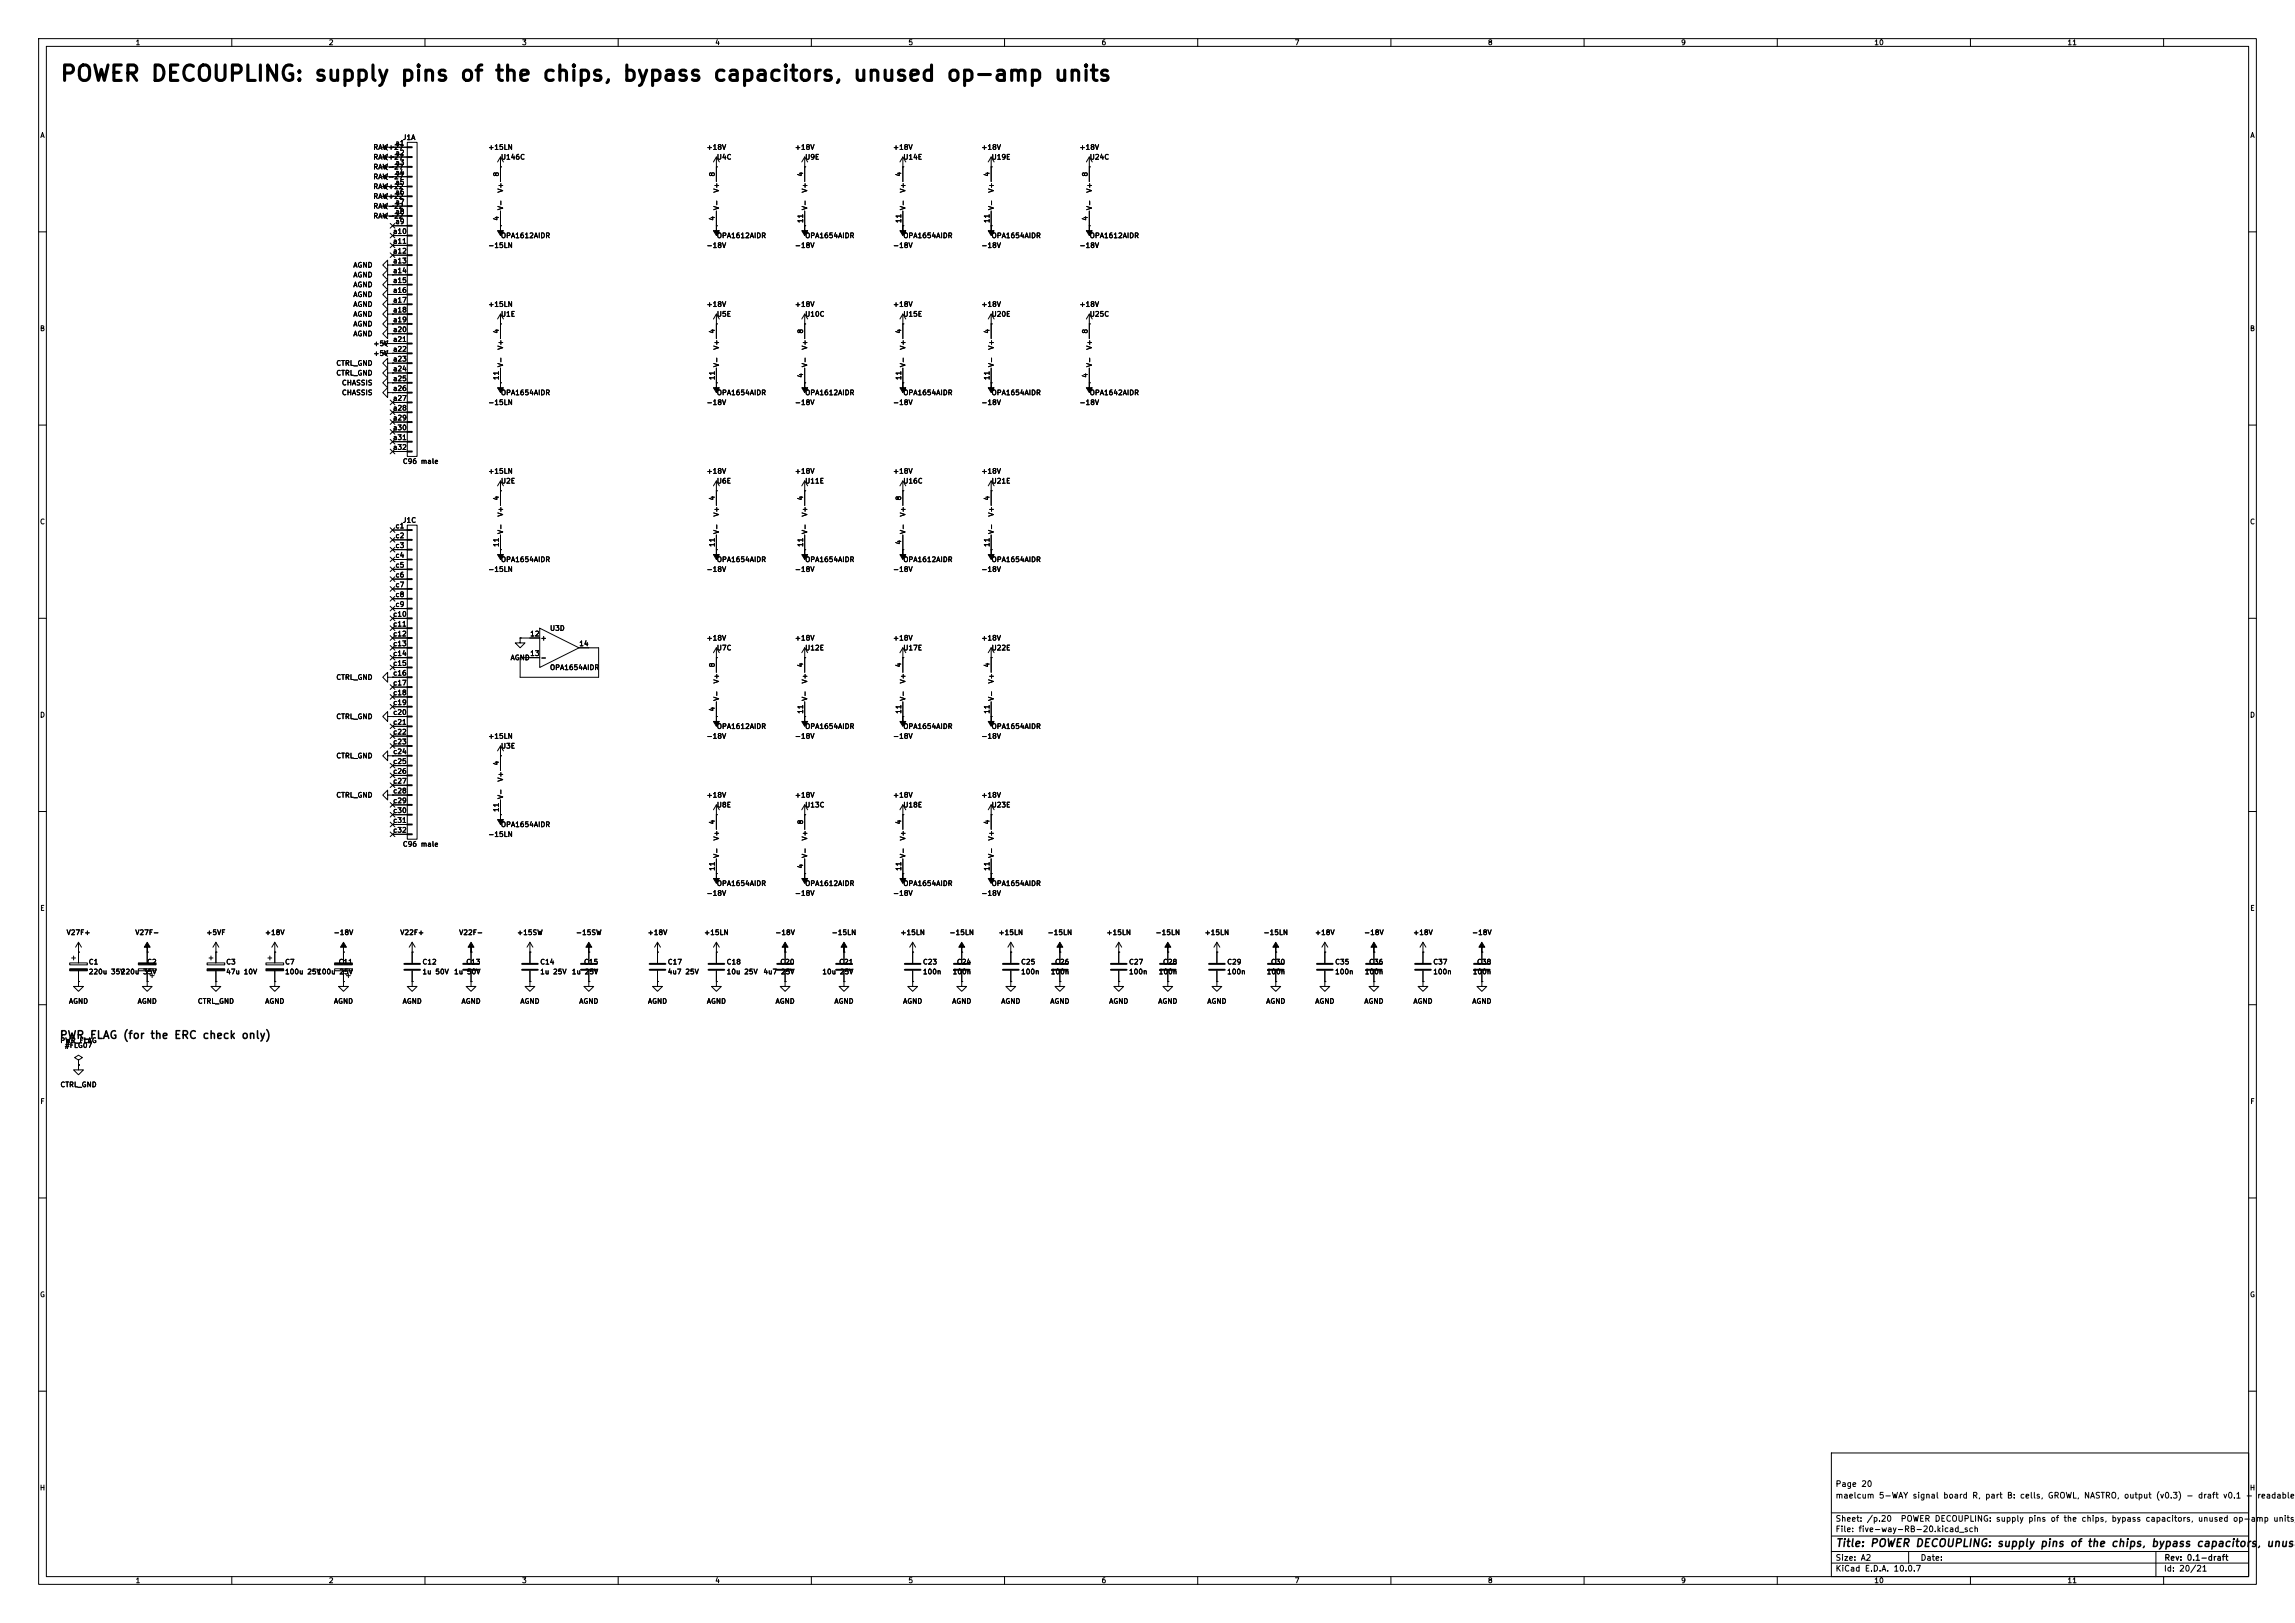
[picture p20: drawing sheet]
<svg xmlns="http://www.w3.org/2000/svg" width="594mm" height="420mm" viewBox="0 0 594 420" stroke-linecap="round" stroke-linejoin="round" font-family="sans-serif">
<defs><g id="words">
<text font-size="4" x="15.4" y="22">POWER DECOUPLING: supply pins of the chips, bypass capacitors, unused op-amp units</text>
<g font-size="2">
<text x="15.3" y="269.3">PWR_FLAG (for the ERC check only)</text>
<text x="475" y="400.8">Title: POWER DECOUPLING: supply pins of the chips, bypass capacitors, unuse</text>
</g>
<g font-size="1.5">
<text x="475" y="388.1">maelcum 5-WAY signal board R, part B: cells, GROWL, NASTRO, output (v0.3) - draft v0.1 -</text>
<text x="475" y="385.1">Page 20</text>
<text x="584.1" y="388.1">readable s</text>
<text x="475" y="394.1">Sheet: /p.20</text>
<text x="491.8" y="394.1">POWER DECOUPLING: supply pins of the chips, bypass capacitors, unused op-amp units/</text>
<text x="475" y="396.8">File: five-way-RB-20.kicad_sch</text>
<text x="475" y="407">KiCad E.D.A. 10.0.7</text>
<text x="475" y="404.2">Size: A2</text>
<text x="497" y="404.2">Date:</text>
<text x="560" y="407">Id: 20/21</text>
<text x="560.1" y="404.2">Rev: 0.1-draft</text>
</g>
<g font-size="1.3">
<text x="35" y="12">1</text>
<text x="85" y="12">2</text>
<text x="135" y="12">3</text>
<text x="185" y="12">4</text>
<text x="235" y="12">5</text>
<text x="285" y="12">6</text>
<text x="335" y="12">7</text>
<text x="385" y="12">8</text>
<text x="435" y="12">9</text>
<text x="485" y="12">10</text>
<text x="535" y="12">11</text>
<text x="10.3" y="36">A</text>
<text x="582.3" y="36">A</text>
<text x="96.5" y="39.1">RAW+27</text>
<text x="96.5" y="41.6">RAW+27</text>
<text x="102.2" y="38">a1</text>
<text x="102.2" y="40.5">a2</text>
<text x="104.1" y="36.5">J1A</text>
<text x="126.2" y="39.1">+15LN</text>
<text x="129.5" y="41.6">U146C</text>
<text x="182.8" y="39.1">+18V</text>
<text x="185.4" y="41.6">U4C</text>
<text x="205.6" y="39.1">+18V</text>
<text x="208.3" y="41.6">U9E</text>
<text x="231" y="39.1">+18V</text>
<text x="233.7" y="41.6">U14E</text>
<text x="253.9" y="39.1">+18V</text>
<text x="256.5" y="41.6">U19E</text>
<text x="279.3" y="39.1">+18V</text>
<text x="281.9" y="41.6">U24C</text>
<text x="96.5" y="44.1">RAW-27</text>
<text x="96.5" y="46.7">RAW-27</text>
<text x="102.2" y="43">a3</text>
<text x="102.2" y="45.6">a4</text>
<text x="129.4" y="45.8" transform="rotate(-90 129.4 45.8)">8</text>
<text x="185.3" y="45.8" transform="rotate(-90 185.3 45.8)">8</text>
<text x="208.1" y="45.8" transform="rotate(-90 208.1 45.8)">4</text>
<text x="233.5" y="45.8" transform="rotate(-90 233.5 45.8)">4</text>
<text x="256.4" y="45.8" transform="rotate(-90 256.4 45.8)">4</text>
<text x="281.8" y="45.8" transform="rotate(-90 281.8 45.8)">8</text>
<text x="96.5" y="49.2">RAW+22</text>
<text x="96.5" y="51.8">RAW+22</text>
<text x="102.2" y="48.1">a5</text>
<text x="102.2" y="50.7">a6</text>
<text x="102.2" y="53.2">a7</text>
<text x="130.5" y="50" transform="rotate(-90 130.5 50)">V+</text>
<text x="186.4" y="50" transform="rotate(-90 186.4 50)">V+</text>
<text x="209.2" y="50" transform="rotate(-90 209.2 50)">V+</text>
<text x="234.6" y="50" transform="rotate(-90 234.6 50)">V+</text>
<text x="257.5" y="50" transform="rotate(-90 257.5 50)">V+</text>
<text x="282.9" y="50" transform="rotate(-90 282.9 50)">V+</text>
<text x="96.5" y="54.3">RAW-22</text>
<text x="96.5" y="56.8">RAW-22</text>
<text x="102.2" y="55.7">a8</text>
<text x="102.2" y="58.3">a9</text>
<text x="129.4" y="57.2" transform="rotate(-90 129.4 57.2)">4</text>
<text x="130.5" y="54.5" transform="rotate(-90 130.5 54.5)">V-</text>
<text x="185.3" y="57.2" transform="rotate(-90 185.3 57.2)">4</text>
<text x="186.4" y="54.5" transform="rotate(-90 186.4 54.5)">V-</text>
<text x="208.1" y="57.9" transform="rotate(-90 208.1 57.9)">11</text>
<text x="209.2" y="54.5" transform="rotate(-90 209.2 54.5)">V-</text>
<text x="233.5" y="57.9" transform="rotate(-90 233.5 57.9)">11</text>
<text x="234.6" y="54.5" transform="rotate(-90 234.6 54.5)">V-</text>
<text x="256.4" y="57.9" transform="rotate(-90 256.4 57.9)">11</text>
<text x="257.5" y="54.5" transform="rotate(-90 257.5 54.5)">V-</text>
<text x="281.8" y="57.2" transform="rotate(-90 281.8 57.2)">4</text>
<text x="282.9" y="54.5" transform="rotate(-90 282.9 54.5)">V-</text>
<text x="101.6" y="60.8">a10</text>
<text x="101.6" y="63.4">a11</text>
<text x="101.6" y="65.9">a12</text>
<text x="126.2" y="64.5">-15LN</text>
<text x="129.5" y="61.9">OPA1612AIDR</text>
<text x="182.8" y="64.5">-18V</text>
<text x="185.4" y="61.9">OPA1612AIDR</text>
<text x="205.6" y="64.5">-18V</text>
<text x="208.3" y="61.9">OPA1654AIDR</text>
<text x="231" y="64.5">-18V</text>
<text x="233.7" y="61.9">OPA1654AIDR</text>
<text x="253.9" y="64.5">-18V</text>
<text x="256.5" y="61.9">OPA1654AIDR</text>
<text x="279.3" y="64.5">-18V</text>
<text x="281.9" y="61.9">OPA1612AIDR</text>
<text x="91.3" y="69.5">AGND</text>
<text x="101.6" y="68.4">a13</text>
<text x="101.6" y="71">a14</text>
<text x="91.3" y="77.2">AGND</text>
<text x="91.3" y="74.6">AGND</text>
<text x="91.3" y="72.1">AGND</text>
<text x="101.6" y="73.5">a15</text>
<text x="101.6" y="76.1">a16</text>
<text x="91.3" y="79.7">AGND</text>
<text x="91.3" y="82.2">AGND</text>
<text x="101.6" y="78.6">a17</text>
<text x="101.6" y="81.1">a18</text>
<text x="101.6" y="83.7">a19</text>
<text x="126.2" y="79.7">+15LN</text>
<text x="129.5" y="82.2">U1E</text>
<text x="182.8" y="79.7">+18V</text>
<text x="185.4" y="82.2">U5E</text>
<text x="205.6" y="79.7">+18V</text>
<text x="208.3" y="82.2">U10C</text>
<text x="231" y="79.7">+18V</text>
<text x="233.7" y="82.2">U15E</text>
<text x="253.9" y="79.7">+18V</text>
<text x="256.5" y="82.2">U20E</text>
<text x="279.3" y="79.7">+18V</text>
<text x="281.9" y="82.2">U25C</text>
<text x="10.2" y="86">B</text>
<text x="91.3" y="84.8">AGND</text>
<text x="91.3" y="87.3">AGND</text>
<text x="96.5" y="89.9">+5V</text>
<text x="101.6" y="86.2">a20</text>
<text x="101.6" y="88.8">a21</text>
<text x="129.4" y="86.5" transform="rotate(-90 129.4 86.5)">4</text>
<text x="185.3" y="86.5" transform="rotate(-90 185.3 86.5)">4</text>
<text x="208.1" y="86.5" transform="rotate(-90 208.1 86.5)">8</text>
<text x="233.5" y="86.5" transform="rotate(-90 233.5 86.5)">4</text>
<text x="256.4" y="86.5" transform="rotate(-90 256.4 86.5)">4</text>
<text x="281.8" y="86.5" transform="rotate(-90 281.8 86.5)">8</text>
<text x="582.2" y="86">B</text>
<text x="86.9" y="94.9">CTRL_GND</text>
<text x="96.5" y="92.4">+5V</text>
<text x="101.6" y="91.3">a22</text>
<text x="101.6" y="93.8">a23</text>
<text x="130.5" y="95.1" transform="rotate(-90 130.5 95.1)">V-</text>
<text x="130.5" y="90.6" transform="rotate(-90 130.5 90.6)">V+</text>
<text x="186.4" y="95.1" transform="rotate(-90 186.4 95.1)">V-</text>
<text x="186.4" y="90.6" transform="rotate(-90 186.4 90.6)">V+</text>
<text x="209.2" y="95.1" transform="rotate(-90 209.2 95.1)">V-</text>
<text x="209.2" y="90.6" transform="rotate(-90 209.2 90.6)">V+</text>
<text x="234.6" y="95.1" transform="rotate(-90 234.6 95.1)">V-</text>
<text x="234.6" y="90.6" transform="rotate(-90 234.6 90.6)">V+</text>
<text x="257.5" y="95.1" transform="rotate(-90 257.5 95.1)">V-</text>
<text x="257.5" y="90.6" transform="rotate(-90 257.5 90.6)">V+</text>
<text x="282.9" y="95.1" transform="rotate(-90 282.9 95.1)">V-</text>
<text x="282.9" y="90.6" transform="rotate(-90 282.9 90.6)">V+</text>
<text x="86.9" y="97.5">CTRL_GND</text>
<text x="88.4" y="100">CHASSIS</text>
<text x="101.6" y="96.4">a24</text>
<text x="101.6" y="98.9">a25</text>
<text x="101.6" y="101.5">a26</text>
<text x="129.4" y="98.5" transform="rotate(-90 129.4 98.5)">11</text>
<text x="185.3" y="98.5" transform="rotate(-90 185.3 98.5)">11</text>
<text x="208.1" y="97.9" transform="rotate(-90 208.1 97.9)">4</text>
<text x="233.5" y="98.5" transform="rotate(-90 233.5 98.5)">11</text>
<text x="256.4" y="98.5" transform="rotate(-90 256.4 98.5)">11</text>
<text x="281.8" y="97.9" transform="rotate(-90 281.8 97.9)">4</text>
<text x="88.4" y="102.6">CHASSIS</text>
<text x="101.6" y="104">a27</text>
<text x="101.6" y="106.5">a28</text>
<text x="126.2" y="105.1">-15LN</text>
<text x="129.5" y="102.6">OPA1654AIDR</text>
<text x="182.8" y="105.1">-18V</text>
<text x="185.4" y="102.6">OPA1654AIDR</text>
<text x="205.6" y="105.1">-18V</text>
<text x="208.3" y="102.6">OPA1612AIDR</text>
<text x="231" y="105.1">-18V</text>
<text x="233.7" y="102.6">OPA1654AIDR</text>
<text x="253.9" y="105.1">-18V</text>
<text x="256.5" y="102.6">OPA1654AIDR</text>
<text x="279.3" y="105.1">-18V</text>
<text x="281.9" y="102.6">OPA1642AIDR</text>
<text x="101.6" y="109.1">a29</text>
<text x="101.6" y="111.6">a30</text>
<text x="101.6" y="114.2">a31</text>
<text x="101.6" y="116.7">a32</text>
<text x="104.1" y="120.3">C96 male</text>
<text x="126.2" y="122.9">+15LN</text>
<text x="129.5" y="125.4">U2E</text>
<text x="182.8" y="122.9">+18V</text>
<text x="185.4" y="125.4">U6E</text>
<text x="205.6" y="122.9">+18V</text>
<text x="208.3" y="125.4">U11E</text>
<text x="231" y="122.9">+18V</text>
<text x="233.7" y="125.4">U16C</text>
<text x="253.9" y="122.9">+18V</text>
<text x="256.5" y="125.4">U21E</text>
<text x="129.4" y="129.6" transform="rotate(-90 129.4 129.6)">4</text>
<text x="185.3" y="129.6" transform="rotate(-90 185.3 129.6)">4</text>
<text x="208.1" y="129.6" transform="rotate(-90 208.1 129.6)">4</text>
<text x="233.5" y="129.6" transform="rotate(-90 233.5 129.6)">8</text>
<text x="256.4" y="129.6" transform="rotate(-90 256.4 129.6)">4</text>
<text x="10.2" y="136">C</text>
<text x="102.2" y="137">c1</text>
<text x="104.1" y="135.6">J1C</text>
<text x="130.5" y="133.8" transform="rotate(-90 130.5 133.8)">V+</text>
<text x="186.4" y="133.8" transform="rotate(-90 186.4 133.8)">V+</text>
<text x="209.2" y="133.8" transform="rotate(-90 209.2 133.8)">V+</text>
<text x="234.6" y="133.8" transform="rotate(-90 234.6 133.8)">V+</text>
<text x="257.5" y="133.8" transform="rotate(-90 257.5 133.8)">V+</text>
<text x="582.2" y="136">C</text>
<text x="102.2" y="139.6">c2</text>
<text x="102.2" y="142.1">c3</text>
<text x="129.4" y="141.7" transform="rotate(-90 129.4 141.7)">11</text>
<text x="130.5" y="138.3" transform="rotate(-90 130.5 138.3)">V-</text>
<text x="185.3" y="141.7" transform="rotate(-90 185.3 141.7)">11</text>
<text x="186.4" y="138.3" transform="rotate(-90 186.4 138.3)">V-</text>
<text x="208.1" y="141.7" transform="rotate(-90 208.1 141.7)">11</text>
<text x="209.2" y="138.3" transform="rotate(-90 209.2 138.3)">V-</text>
<text x="233.5" y="141.1" transform="rotate(-90 233.5 141.1)">4</text>
<text x="234.6" y="138.3" transform="rotate(-90 234.6 138.3)">V-</text>
<text x="256.4" y="141.7" transform="rotate(-90 256.4 141.7)">11</text>
<text x="257.5" y="138.3" transform="rotate(-90 257.5 138.3)">V-</text>
<text x="102.2" y="144.6">c4</text>
<text x="102.2" y="147.2">c5</text>
<text x="102.2" y="149.7">c6</text>
<text x="126.2" y="148.3">-15LN</text>
<text x="129.5" y="145.7">OPA1654AIDR</text>
<text x="182.8" y="148.3">-18V</text>
<text x="185.4" y="145.7">OPA1654AIDR</text>
<text x="205.6" y="148.3">-18V</text>
<text x="208.3" y="145.7">OPA1654AIDR</text>
<text x="231" y="148.3">-18V</text>
<text x="233.7" y="145.7">OPA1612AIDR</text>
<text x="253.9" y="148.3">-18V</text>
<text x="256.5" y="145.7">OPA1654AIDR</text>
<text x="102.2" y="152.3">c7</text>
<text x="102.2" y="154.8">c8</text>
<text x="101.6" y="159.9">c10</text>
<text x="102.2" y="157.3">c9</text>
<text x="101.6" y="162.4">c11</text>
<text x="101.6" y="165">c12</text>
<text x="101.6" y="167.5">c13</text>
<text x="137.1" y="165">12</text>
<text x="139.8" y="166.1">+</text>
<text x="142.2" y="163.5">U3D</text>
<text x="149.8" y="167.5">14</text>
<text x="182.8" y="166.1">+18V</text>
<text x="205.6" y="166.1">+18V</text>
<text x="231" y="166.1">+18V</text>
<text x="253.9" y="166.1">+18V</text>
<text x="101.6" y="170">c14</text>
<text x="101.6" y="172.6">c15</text>
<text x="132" y="171.1">AGND</text>
<text x="137.1" y="170">13</text>
<text x="139.8" y="171.1">-</text>
<text x="142.2" y="173.7">OPA1654AIDR</text>
<text x="185.3" y="172.8" transform="rotate(-90 185.3 172.8)">8</text>
<text x="185.4" y="168.6">U7C</text>
<text x="208.1" y="172.8" transform="rotate(-90 208.1 172.8)">4</text>
<text x="208.3" y="168.6">U12E</text>
<text x="233.5" y="172.8" transform="rotate(-90 233.5 172.8)">4</text>
<text x="233.7" y="168.6">U17E</text>
<text x="256.4" y="172.8" transform="rotate(-90 256.4 172.8)">4</text>
<text x="256.5" y="168.6">U22E</text>
<text x="86.9" y="176.2">CTRL_GND</text>
<text x="101.6" y="175.1">c16</text>
<text x="101.6" y="177.7">c17</text>
<text x="186.4" y="177" transform="rotate(-90 186.4 177)">V+</text>
<text x="209.2" y="177" transform="rotate(-90 209.2 177)">V+</text>
<text x="234.6" y="177" transform="rotate(-90 234.6 177)">V+</text>
<text x="257.5" y="177" transform="rotate(-90 257.5 177)">V+</text>
<text x="10.2" y="186">D</text>
<text x="101.6" y="180.2">c18</text>
<text x="101.6" y="182.7">c19</text>
<text x="101.6" y="185.3">c20</text>
<text x="185.3" y="184.2" transform="rotate(-90 185.3 184.2)">4</text>
<text x="186.4" y="181.5" transform="rotate(-90 186.4 181.5)">V-</text>
<text x="208.1" y="184.9" transform="rotate(-90 208.1 184.9)">11</text>
<text x="209.2" y="181.5" transform="rotate(-90 209.2 181.5)">V-</text>
<text x="233.5" y="184.9" transform="rotate(-90 233.5 184.9)">11</text>
<text x="234.6" y="181.5" transform="rotate(-90 234.6 181.5)">V-</text>
<text x="256.4" y="184.9" transform="rotate(-90 256.4 184.9)">11</text>
<text x="257.5" y="181.5" transform="rotate(-90 257.5 181.5)">V-</text>
<text x="582.2" y="186">D</text>
<text x="86.9" y="186.4">CTRL_GND</text>
<text x="101.6" y="187.8">c21</text>
<text x="101.6" y="190.4">c22</text>
<text x="126.2" y="191.5">+15LN</text>
<text x="182.8" y="191.5">-18V</text>
<text x="185.4" y="188.9">OPA1612AIDR</text>
<text x="205.6" y="191.5">-18V</text>
<text x="208.3" y="188.9">OPA1654AIDR</text>
<text x="231" y="191.5">-18V</text>
<text x="233.7" y="188.9">OPA1654AIDR</text>
<text x="253.9" y="191.5">-18V</text>
<text x="256.5" y="188.9">OPA1654AIDR</text>
<text x="86.9" y="196.5">CTRL_GND</text>
<text x="101.6" y="192.9">c23</text>
<text x="101.6" y="195.4">c24</text>
<text x="101.6" y="198">c25</text>
<text x="129.5" y="194">U3E</text>
<text x="101.6" y="200.5">c26</text>
<text x="101.6" y="203.1">c27</text>
<text x="129.4" y="198.2" transform="rotate(-90 129.4 198.2)">4</text>
<text x="130.5" y="202.4" transform="rotate(-90 130.5 202.4)">V+</text>
<text x="86.9" y="206.7">CTRL_GND</text>
<text x="101.6" y="205.6">c28</text>
<text x="101.6" y="208.1">c29</text>
<text x="130.5" y="206.9" transform="rotate(-90 130.5 206.9)">V-</text>
<text x="182.8" y="206.7">+18V</text>
<text x="185.4" y="209.2">U8E</text>
<text x="205.6" y="206.7">+18V</text>
<text x="208.3" y="209.2">U13C</text>
<text x="231" y="206.7">+18V</text>
<text x="233.7" y="209.2">U18E</text>
<text x="253.9" y="206.7">+18V</text>
<text x="256.5" y="209.2">U23E</text>
<text x="101.6" y="210.7">c30</text>
<text x="101.6" y="213.2">c31</text>
<text x="101.6" y="215.8">c32</text>
<text x="129.4" y="210.3" transform="rotate(-90 129.4 210.3)">11</text>
<text x="129.5" y="214.3">OPA1654AIDR</text>
<text x="185.3" y="213.5" transform="rotate(-90 185.3 213.5)">4</text>
<text x="208.1" y="213.5" transform="rotate(-90 208.1 213.5)">8</text>
<text x="233.5" y="213.5" transform="rotate(-90 233.5 213.5)">4</text>
<text x="256.4" y="213.5" transform="rotate(-90 256.4 213.5)">4</text>
<text x="104.1" y="219.4">C96 male</text>
<text x="126.2" y="216.9">-15LN</text>
<text x="186.4" y="217.6" transform="rotate(-90 186.4 217.6)">V+</text>
<text x="209.2" y="217.6" transform="rotate(-90 209.2 217.6)">V+</text>
<text x="234.6" y="217.6" transform="rotate(-90 234.6 217.6)">V+</text>
<text x="257.5" y="217.6" transform="rotate(-90 257.5 217.6)">V+</text>
<text x="185.3" y="225.5" transform="rotate(-90 185.3 225.5)">11</text>
<text x="186.4" y="222.1" transform="rotate(-90 186.4 222.1)">V-</text>
<text x="208.1" y="224.9" transform="rotate(-90 208.1 224.9)">4</text>
<text x="209.2" y="222.1" transform="rotate(-90 209.2 222.1)">V-</text>
<text x="233.5" y="225.5" transform="rotate(-90 233.5 225.5)">11</text>
<text x="234.6" y="222.1" transform="rotate(-90 234.6 222.1)">V-</text>
<text x="256.4" y="225.5" transform="rotate(-90 256.4 225.5)">11</text>
<text x="257.5" y="222.1" transform="rotate(-90 257.5 222.1)">V-</text>
<text x="182.8" y="232.1">-18V</text>
<text x="185.4" y="229.6">OPA1654AIDR</text>
<text x="205.6" y="232.1">-18V</text>
<text x="208.3" y="229.6">OPA1612AIDR</text>
<text x="231" y="232.1">-18V</text>
<text x="233.7" y="229.6">OPA1654AIDR</text>
<text x="253.9" y="232.1">-18V</text>
<text x="256.5" y="229.6">OPA1654AIDR</text>
<text x="10.3" y="236">E</text>
<text x="582.3" y="236">E</text>
<text x="17.1" y="242.3">V27F+</text>
<text x="34.9" y="242.3">V27F-</text>
<text x="53.3" y="242.3">+5VF</text>
<text x="68.5" y="242.3">+18V</text>
<text x="86.2" y="242.3">-18V</text>
<text x="103.5" y="242.3">V22F+</text>
<text x="118.7" y="242.3">V22F-</text>
<text x="133.7" y="242.3">+15SW</text>
<text x="148.9" y="242.3">-15SW</text>
<text x="167.5" y="242.3">+18V</text>
<text x="182.1" y="242.3">+15LN</text>
<text x="200.5" y="242.3">-18V</text>
<text x="215.1" y="242.3">-15LN</text>
<text x="232.9" y="242.3">+15LN</text>
<text x="245.6" y="242.3">-15LN</text>
<text x="258.3" y="242.3">+15LN</text>
<text x="271" y="242.3">-15LN</text>
<text x="286.3" y="242.3">+15LN</text>
<text x="299" y="242.3">-15LN</text>
<text x="311.7" y="242.3">+15LN</text>
<text x="326.9" y="242.3">-15LN</text>
<text x="340.2" y="242.3">+18V</text>
<text x="352.9" y="242.3">-18V</text>
<text x="365.6" y="242.3">+18V</text>
<text x="380.9" y="242.3">-18V</text>
<text x="22.8" y="249.9">C1</text>
<text x="37.9" y="249.9">C2</text>
<text x="58.4" y="249.9">C3</text>
<text x="73.6" y="249.9">C7</text>
<text x="87.5" y="249.9">C11</text>
<text x="109.2" y="249.9">C12</text>
<text x="120.5" y="249.9">C13</text>
<text x="139.7" y="249.9">C14</text>
<text x="151" y="249.9">C15</text>
<text x="172.7" y="249.9">C17</text>
<text x="187.9" y="249.9">C18</text>
<text x="201.8" y="249.9">C20</text>
<text x="217.1" y="249.9">C21</text>
<text x="238.7" y="249.9">C23</text>
<text x="247.5" y="249.9">C24</text>
<text x="264.1" y="249.9">C25</text>
<text x="272.9" y="249.9">C26</text>
<text x="292.1" y="249.9">C27</text>
<text x="300.9" y="249.9">C28</text>
<text x="317.5" y="249.9">C29</text>
<text x="328.8" y="249.9">C30</text>
<text x="345.4" y="249.9">C35</text>
<text x="354.2" y="249.9">C36</text>
<text x="370.8" y="249.9">C37</text>
<text x="382.2" y="249.9">C38</text>
<text x="22.8" y="252.4">220u 35V</text>
<text x="31.1" y="252.4">220u 35V</text>
<text x="58.4" y="252.4">47u 10V</text>
<text x="73.6" y="252.4">100u 25V</text>
<text x="81.9" y="252.4">100u 25V</text>
<text x="109.2" y="252.4">1u 50V</text>
<text x="117.4" y="252.4">1u 50V</text>
<text x="139.7" y="252.4">1u 25V</text>
<text x="147.9" y="252.4">1u 25V</text>
<text x="172.7" y="252.4">4u7 25V</text>
<text x="187.9" y="252.4">10u 25V</text>
<text x="197.5" y="252.4">4u7 25V</text>
<text x="212.7" y="252.4">10u 25V</text>
<text x="238.7" y="252.4">100n</text>
<text x="246.4" y="252.4">100n</text>
<text x="264.1" y="252.4">100n</text>
<text x="271.8" y="252.4">100n</text>
<text x="292.1" y="252.4">100n</text>
<text x="299.8" y="252.4">100n</text>
<text x="317.5" y="252.4">100n</text>
<text x="327.7" y="252.4">100n</text>
<text x="345.4" y="252.4">100n</text>
<text x="353.1" y="252.4">100n</text>
<text x="370.8" y="252.4">100n</text>
<text x="381.1" y="252.4">100n</text>
<text x="17.7" y="260">AGND</text>
<text x="35.5" y="260">AGND</text>
<text x="51.1" y="260">CTRL_GND</text>
<text x="68.5" y="260">AGND</text>
<text x="86.3" y="260">AGND</text>
<text x="104.1" y="260">AGND</text>
<text x="119.3" y="260">AGND</text>
<text x="134.6" y="260">AGND</text>
<text x="149.8" y="260">AGND</text>
<text x="167.6" y="260">AGND</text>
<text x="182.8" y="260">AGND</text>
<text x="200.6" y="260">AGND</text>
<text x="215.8" y="260">AGND</text>
<text x="233.6" y="260">AGND</text>
<text x="246.3" y="260">AGND</text>
<text x="259" y="260">AGND</text>
<text x="271.7" y="260">AGND</text>
<text x="287" y="260">AGND</text>
<text x="299.7" y="260">AGND</text>
<text x="312.4" y="260">AGND</text>
<text x="327.6" y="260">AGND</text>
<text x="340.3" y="260">AGND</text>
<text x="353" y="260">AGND</text>
<text x="365.7" y="260">AGND</text>
<text x="380.9" y="260">AGND</text>
<text x="15.5" y="270.2">PWR_FLAG</text>
<text x="16.7" y="271.5">#FLG07</text>
<text x="15.5" y="281.6">CTRL_GND</text>
<text x="10.3" y="286">F</text>
<text x="582.3" y="286">F</text>
<text x="10.2" y="336">G</text>
<text x="582.2" y="336">G</text>
<text x="10.2" y="386">H</text>
<text x="582.2" y="386">H</text>
<text x="35" y="410">1</text>
<text x="85" y="410">2</text>
<text x="135" y="410">3</text>
<text x="185" y="410">4</text>
<text x="235" y="410">5</text>
<text x="285" y="410">6</text>
<text x="335" y="410">7</text>
<text x="385" y="410">8</text>
<text x="435" y="410">9</text>
<text x="485" y="410">10</text>
<text x="535" y="410">11</text>
</g>
</g></defs>
<g fill="none" stroke="#000" stroke-width=".26">
<path d="M10 10h574v400h-574zM12 12h570v396h-570zM60 10v2M110 10v2M160 10v2M210 10v2M260 10v2M310 10v2M360 10v2M410 10v2M460 10v2M510 10v2"/>
<path d="M560 10v2M99.1 38.1h6.3M99.1 38.1l1.2 .8M100.3 37.3l-1.2 .8M100.3 39.9l-1.2 .7M101.6 38.1h.1M105.4 36.8h2.5v81.3h-2.5zM105.4 38h1.3v.2h-1.3zM99.1 40.6h6.3M99.1 43.2h6.3M99.1 45.7h6.3M99.1 48.3h6.3"/>
<path d="M99.1 50.8h6.3M99.1 53.3h6.3M99.1 55.9h6.3M99.1 43.2l1.2 .7M99.1 45.7l1.2 .8M99.1 53.3l1.2 .8M99.1 48.3l1.2 .7M99.1 40.6l1.2 .8M99.1 50.8l1.2 .8M99.1 55.9l1.2 .7M100.3 42.4l-1.2 .8M100.3 45l-1.2 .7"/>
<path d="M100.3 52.6l-1.2 .7M100.3 47.5l-1.2 .8M100.3 50l-1.2 .8M100.3 55.1l-1.2 .8M101 57.8l1.2 1.2M101.6 43.2h.1M101.6 45.7h.1M101.6 53.3h.1M101.6 48.3h.1M101.6 40.6h.1M101.6 50.8h.1M101.6 55.9h.1"/>
<path d="M101.6 58.4h3.8M102.2 57.8l-1.2 1.2M105.4 40.5h1.3v.3h-1.3zM105.4 43.1h1.3v.2h-1.3zM105.4 45.6h1.3v.2h-1.3zM105.4 48.1h1.3v.3h-1.3zM105.4 50.7h1.3v.2h-1.3zM105.4 53.2h1.3v.3h-1.3zM105.4 55.8h1.3v.2h-1.3zM105.4 58.3h1.3v.2h-1.3zM129.5 43.2h.1M129.5 58.4h.1"/>
<path d="M129.5 40.6l-.7 1.3M129.5 40.6l.8 1.3M129.5 40.6v6.4M129.5 54.6v3.8M185.4 43.2h.1M185.4 58.4h.1M185.4 40.6l-.7 1.3M185.4 40.6l.8 1.3M185.4 40.6v6.4M185.4 54.6v3.8M208.3 43.2h.1M208.3 58.4h.1"/>
<path d="M208.3 40.6v6.4M208.3 54.6v3.8M208.3 40.6l-.8 1.3M208.3 40.6l.7 1.3M233.7 43.2h.1M233.7 58.4h.1M233.7 40.6v6.4M233.7 54.6v3.8M233.7 40.6l-.8 1.3M233.7 40.6l.7 1.3M256.5 43.2h.1M256.5 58.4h.1"/>
<path d="M256.5 40.6v6.4M256.5 54.6v3.8M256.5 40.6l-.7 1.3M256.5 40.6l.8 1.3M281.9 58.4h.1M281.9 43.2h.1M281.9 40.6v6.4M281.9 54.6v3.8M281.9 40.6l-.7 1.3M281.9 40.6l.8 1.3M10 60h2M100.3 76.2v-1.3l-1.2 1.3 1.2 1.3v-1.3h1.3"/>
<path d="M100.3 78.7v-1.2l-1.2 1.2 1.2 1.3v-1.3h1.3M100.3 73.7v-1.3l-1.2 1.3 1.2 1.2v-1.2h1.3M100.3 68.6v-1.3l-1.2 1.3 1.2 1.3v-1.3h1.3M100.3 71.1v-1.2l-1.2 1.2 1.2 1.3v-1.3h1.3M101 60.4l1.2 1.2M101 62.9l1.2 1.2M101 65.4l1.2 1.2M101.6 76.2h.1M101.6 78.7h.1M101.6 73.7h.1M101.6 68.6h.1M101.6 71.1h.1"/>
<path d="M101.6 61h3.8M101.6 63.5h3.8M101.6 66h3.8M101.6 68.6h3.8M101.6 71.1h3.8M101.6 73.7h3.8M101.6 76.2h3.8M101.6 78.7h3.8M102.2 60.4l-1.2 1.2M102.2 62.9l-1.2 1.2M102.2 65.4l-1.2 1.2M105.4 60.8h1.3v.3h-1.3z"/>
<path d="M105.4 63.4h1.3v.2h-1.3zM105.4 65.9h1.3v.3h-1.3zM105.4 68.5h1.3v.2h-1.3zM105.4 71h1.3v.2h-1.3zM105.4 73.5h1.3v.3h-1.3zM105.4 76.1h1.3v.2h-1.3zM105.4 78.6h1.3v.3h-1.3zM582 60h2M99.1 88.9h6.3M99.1 91.4h6.3M99.1 91.4l1.2 .8M99.1 88.9l1.2 .8"/>
<path d="M100.3 83.8v-1.2l-1.2 1.2 1.2 1.3v-1.3h1.3M100.3 99.1v-1.3l-1.2 1.3 1.2 1.2v-1.2h1.3M100.3 94v-1.3l-1.2 1.3 1.2 1.3v-1.3h1.3M100.3 81.3v-1.3l-1.2 1.3 1.2 1.3v-1.3h1.3M100.3 86.4v-1.3l-1.2 1.3 1.2 1.2v-1.2h1.3M100.3 96.5v-1.2l-1.2 1.2 1.2 1.3v-1.3h1.3M100.3 90.7l-1.2 .7M100.3 88.1l-1.2 .8M101.6 83.8h.1M101.6 91.4h.1M101.6 99.1h.1M101.6 94h.1"/>
<path d="M101.6 81.3h.1M101.6 88.9h.1M101.6 86.4h.1M101.6 96.5h.1M101.6 81.3h3.8M101.6 83.8h3.8M101.6 86.4h3.8M101.6 94h3.8M101.6 96.5h3.8M101.6 99.1h3.8M105.4 81.2h1.3v.2h-1.3zM105.4 83.7h1.3v.2h-1.3z"/>
<path d="M105.4 86.2h1.3v.3h-1.3zM105.4 88.8h1.3v.2h-1.3zM105.4 91.3h1.3v.3h-1.3zM105.4 93.9h1.3v.2h-1.3zM105.4 96.4h1.3v.2h-1.3zM105.4 98.9h1.3v.3h-1.3zM129.5 83.8h.1M129.5 99.1h.1M129.5 81.3v6.3M129.5 95.3v3.8M129.5 81.3l-.7 1.3M129.5 81.3l.8 1.3"/>
<path d="M185.4 99.1h.1M185.4 83.8h.1M185.4 81.3v6.3M185.4 95.3v3.8M185.4 81.3l-.7 1.3M185.4 81.3l.8 1.3M208.3 83.8h.1M208.3 99.1h.1M208.3 81.3l-.8 1.3M208.3 81.3l.7 1.3M208.3 81.3v6.3M208.3 95.3v3.8"/>
<path d="M233.7 83.8h.1M233.7 99.1h.1M233.7 81.3v6.3M233.7 95.3v3.8M233.7 81.3l-.8 1.3M233.7 81.3l.7 1.3M256.5 99.1h.1M256.5 83.8h.1M256.5 81.3v6.3M256.5 95.3v3.8M256.5 81.3l-.7 1.3M256.5 81.3l.8 1.3"/>
<path d="M281.9 99.1h.1M281.9 83.8h.1M281.9 81.3v6.3M281.9 95.3v3.8M281.9 81.3l-.7 1.3M281.9 81.3l.8 1.3M10 110h2M100.3 101.6v-1.3l-1.2 1.3 1.2 1.3v-1.3h1.3M101 116.2l1.2 1.2M101 113.7l1.2 1.2M101 111.2l1.2 1.2M101 108.6l1.2 1.2"/>
<path d="M101 106.1l1.2 1.2M101 103.5l1.2 1.2M101.6 101.6h.1M101.6 101.6h3.8M101.6 104.1h3.8M101.6 106.7h3.8M101.6 109.2h3.8M101.6 111.8h3.8M101.6 114.3h3.8M101.6 116.8h3.8M102.2 116.2l-1.2 1.2M102.2 113.7l-1.2 1.2"/>
<path d="M102.2 111.2l-1.2 1.2M102.2 108.6l-1.2 1.2M102.2 106.1l-1.2 1.2M102.2 103.5l-1.2 1.2M105.4 101.5h1.3v.2h-1.3zM105.4 104h1.3v.3h-1.3zM105.4 106.6h1.3v.2h-1.3zM105.4 109.1h1.3v.2h-1.3zM105.4 111.6h1.3v.3h-1.3zM105.4 114.2h1.3v.2h-1.3zM105.4 116.7h1.3v.3h-1.3zM582 110h2"/>
<path d="M101 139.1l1.2 1.2M101 136.6l1.2 1.2M101.6 137.2h3.8M101.6 139.7h3.8M102.2 139.1l-1.2 1.2M102.2 136.6l-1.2 1.2M105.4 135.9h2.5v81.3h-2.5zM105.4 137h1.3v.3h-1.3zM105.4 139.6h1.3v.2h-1.3zM129.5 127h.1M129.5 124.5v6.3M129.5 138.4v3.8"/>
<path d="M129.5 124.5l-.7 1.2M129.5 124.5l.8 1.2M185.4 127h.1M185.4 124.5v6.3M185.4 138.4v3.8M185.4 124.5l-.7 1.2M185.4 124.5l.8 1.2M208.3 127h.1M208.3 124.5v6.3M208.3 138.4v3.8M208.3 124.5l-.8 1.2M208.3 124.5l.7 1.2"/>
<path d="M233.7 127h.1M233.7 124.5v6.3M233.7 138.4v3.8M233.7 124.5l-.8 1.2M233.7 124.5l.7 1.2M256.5 127h.1M256.5 124.5v6.3M256.5 138.4v3.8M256.5 124.5l-.7 1.2M256.5 124.5l.8 1.2M101 144.2l1.2 1.2M101 141.6l1.2 1.2"/>
<path d="M101 159.4l1.2 1.2M101 156.9l1.2 1.2M101 154.3l1.2 1.2M101 151.8l1.2 1.2M101 149.3l1.2 1.2M101 146.7l1.2 1.2M101.6 142.2h3.8M101.6 144.8h3.8M101.6 147.3h3.8M101.6 149.9h3.8M101.6 152.4h3.8M101.6 154.9h3.8"/>
<path d="M101.6 157.5h3.8M102.2 144.2l-1.2 1.2M102.2 141.6l-1.2 1.2M102.2 159.4l-1.2 1.2M102.2 156.9l-1.2 1.2M102.2 154.3l-1.2 1.2M102.2 151.8l-1.2 1.2M102.2 149.3l-1.2 1.2M102.2 146.7l-1.2 1.2M105.4 142.1h1.3v.3h-1.3zM105.4 144.7h1.3v.2h-1.3zM105.4 147.2h1.3v.2h-1.3z"/>
<path d="M105.4 149.7h1.3v.3h-1.3zM105.4 152.3h1.3v.2h-1.3zM105.4 154.8h1.3v.3h-1.3zM105.4 157.4h1.3v.2h-1.3zM105.4 159.9h1.3v.2h-1.3zM129.5 142.2h.1M185.4 142.2h.1M208.3 142.2h.1M233.7 142.2h.1M256.5 142.2h.1M10 160h2M100.3 175.3v-1.3l-1.2 1.3 1.2 1.2v-1.2h1.3"/>
<path d="M101 179.7l1.2 1.2M101 177.2l1.2 1.2M101 172.1l1.2 1.2M101 169.6l1.2 1.2M101 167l1.2 1.2M101 164.5l1.2 1.2M101 162l1.2 1.2M101.6 175.3h.1M101.6 160h3.8M101.6 165.1h3.8M101.6 170.2h3.8M101.6 167.6h3.8"/>
<path d="M101.6 162.6h3.8M101.6 172.7h3.8M101.6 175.3h3.8M101.6 177.8h3.8M102.2 179.7l-1.2 1.2M102.2 177.2l-1.2 1.2M102.2 172.1l-1.2 1.2M102.2 169.6l-1.2 1.2M102.2 167l-1.2 1.2M102.2 164.5l-1.2 1.2M102.2 162l-1.2 1.2M105.4 162.4h1.3v.3h-1.3z"/>
<path d="M105.4 165h1.3v.2h-1.3zM105.4 167.5h1.3v.3h-1.3zM105.4 170.1h1.3v.2h-1.3zM105.4 172.6h1.3v.2h-1.3zM105.4 175.1h1.3v.3h-1.3zM105.4 177.7h1.3v.2h-1.3zM134.6 165.1v1.3h1.3l-1.3 1.2-1.3-1.2h1.3M134.6 165.1h.1M134.6 165.1h5.1M139.7 162.6l10.2 5-10.2 5.1zM149.9 167.6h5v7.7h-20.3v-5.1h5.1M185.4 170.2h.1"/>
<path d="M185.4 167.6v6.4M185.4 167.6l-.7 1.3M185.4 167.6l.8 1.3M208.3 170.2h.1M208.3 167.6v6.4M208.3 167.6l-.8 1.3M208.3 167.6l.7 1.3M233.7 170.2h.1M233.7 167.6v6.4M233.7 167.6l-.8 1.3M233.7 167.6l.7 1.3M256.5 170.2h.1"/>
<path d="M256.5 167.6v6.4M256.5 167.6l-.7 1.3M256.5 167.6l.8 1.3M582 160h2M100.3 185.4v-1.2l-1.2 1.2 1.2 1.3v-1.3h1.3M100.3 195.6v-1.3l-1.2 1.3 1.2 1.3v-1.3h1.3M101 187.4l1.2 1.2M101 182.3l1.2 1.2M101 197.5l1.2 1.2M101 192.4l1.2 1.2M101 189.9l1.2 1.2M101.6 185.4h.1"/>
<path d="M101.6 195.6h.1M101.6 180.3h3.8M101.6 182.9h3.8M101.6 185.4h3.8M101.6 188h3.8M101.6 190.5h3.8M101.6 193h3.8M101.6 195.6h3.8M101.6 198.1h3.8M102.2 187.4l-1.2 1.2M102.2 182.3l-1.2 1.2M102.2 197.5l-1.2 1.2"/>
<path d="M102.2 192.4l-1.2 1.2M102.2 189.9l-1.2 1.2M105.4 180.2h1.3v.3h-1.3zM105.4 182.8h1.3v.2h-1.3zM105.4 185.3h1.3v.2h-1.3zM105.4 187.8h1.3v.3h-1.3zM105.4 190.4h1.3v.2h-1.3zM105.4 192.9h1.3v.3h-1.3zM105.4 195.5h1.3v.2h-1.3zM105.4 198h1.3v.2h-1.3zM129.5 195.6h.1M129.5 193v6.4"/>
<path d="M129.5 193l-.7 1.3M129.5 193l.8 1.3M185.4 185.4h.1M185.4 181.6v3.8M208.3 185.4h.1M208.3 181.6v3.8M233.7 185.4h.1M233.7 181.6v3.8M256.5 185.4h.1M256.5 181.6v3.8M10 210h2M100.3 205.7v-1.2l-1.2 1.2 1.2 1.3v-1.3h1.3"/>
<path d="M101 207.7l1.2 1.2M101 212.8l1.2 1.2M101 210.2l1.2 1.2M101 202.6l1.2 1.2M101 215.3l1.2 1.2M101 200.1l1.2 1.2M101.6 205.7h.1M101.6 200.7h3.8M101.6 203.2h3.8M101.6 205.7h3.8M101.6 208.3h3.8M101.6 210.8h3.8"/>
<path d="M101.6 213.4h3.8M101.6 215.9h3.8M102.2 207.7l-1.2 1.2M102.2 212.8l-1.2 1.2M102.2 210.2l-1.2 1.2M102.2 202.6l-1.2 1.2M102.2 215.3l-1.2 1.2M102.2 200.1l-1.2 1.2M105.4 200.5h1.3v.3h-1.3zM105.4 203.1h1.3v.2h-1.3zM105.4 205.6h1.3v.3h-1.3zM105.4 208.2h1.3v.2h-1.3z"/>
<path d="M105.4 210.7h1.3v.2h-1.3zM105.4 213.2h1.3v.3h-1.3zM105.4 215.8h1.3v.2h-1.3zM129.5 210.8h.1M129.5 207v3.8M185.4 210.8h.1M185.4 208.3v6.3M185.4 208.3l-.7 1.3M185.4 208.3l.8 1.3M208.3 210.8h.1M208.3 208.3v6.3M208.3 208.3l-.8 1.3"/>
<path d="M208.3 208.3l.7 1.3M233.7 210.8h.1M233.7 208.3l-.8 1.3M233.7 208.3l.7 1.3M233.7 208.3v6.3M256.5 210.8h.1M256.5 208.3v6.3M256.5 208.3l-.7 1.3M256.5 208.3l.8 1.3M582 210h2M185.4 226.1h.1M185.4 222.3v3.8"/>
<path d="M208.3 226.1h.1M208.3 222.3v3.8M233.7 226.1h.1M233.7 222.3v3.8M256.5 226.1h.1M256.5 222.3v3.8M18 249.2h4.6v.5h-4.6zM18.5 247.9h1.1M19 247.4v1M20.3 254v1.3h1.3l-1.3 1.2-1.3-1.2h1.3M20.3 254h.1M20.3 246.4h.1"/>
<path d="M20.3 243.8l-.7 1.3M20.3 243.8l.8 1.3M20.3 243.8v5.4M20.3 251.2v2.8M35.8 250.7h4.6v.5h-4.6zM38.1 246.4h.1M38.1 254v1.3h1.3l-1.3 1.2-1.3-1.2h1.3M38.1 254h.1M38.1 246.4v2.8M38.1 251.2v2.8M38.9 252.5h1M39.4 252v1"/>
<path d="M53.6 249.2h4.6v.5h-4.6zM54.1 247.9h1M54.6 247.4v1M55.9 254v1.3h1.2l-1.2 1.2-1.3-1.2h1.3M55.9 254h.1M55.9 246.4h.1M55.9 243.8v5.4M55.9 251.2v2.8M55.9 243.8l-.8 1.3M55.9 243.8l.7 1.3M68.8 249.2h4.6v.5h-4.6zM69.3 247.9h1.1"/>
<path d="M69.8 247.4v1M71.1 246.4h.1M71.1 254v1.3h1.3l-1.3 1.2-1.3-1.2h1.3M71.1 254h.1M71.1 243.8v5.4M71.1 251.2v2.8M71.1 243.8l-.7 1.3M71.1 243.8l.8 1.3M86.6 250.7h4.6v.5h-4.6zM88.9 246.4h.1M88.9 254v1.3h1.3l-1.3 1.2-1.3-1.2h1.3M88.9 254h.1"/>
<path d="M88.9 246.4v2.8M88.9 251.2v2.8M89.7 252.5h1M90.2 252v1M106.7 246.4h.1M106.7 254v1.3h1.2l-1.2 1.2-1.3-1.2h1.3M106.7 254h.1M106.7 243.8l-.8 1.3M106.7 243.8l.7 1.3M106.7 243.8v5.4M106.7 251.2v2.8M121.9 254v1.3h1.3l-1.3 1.2-1.3-1.2h1.3"/>
<path d="M121.9 254h.1M121.9 246.4h.1M121.9 246.4v2.8M121.9 251.2v2.8M137.2 246.4h.1M137.2 254v1.3h1.2l-1.2 1.2-1.3-1.2h1.3M137.2 254h.1M137.2 243.8v5.4M137.2 251.2v2.8M137.2 243.8l-.8 1.3M137.2 243.8l.7 1.3M152.4 254v1.3h1.3l-1.3 1.2-1.3-1.2h1.3"/>
<path d="M152.4 254h.1M152.4 246.4h.1M152.4 246.4v2.8M152.4 251.2v2.8M170.2 254v1.3h1.2l-1.2 1.2-1.3-1.2h1.3M170.2 254h.1M170.2 246.4h.1M170.2 243.8v5.4M170.2 251.2v2.8M170.2 243.8l-.8 1.3M170.2 243.8l.7 1.3M185.4 246.4h.1"/>
<path d="M185.4 254v1.3h1.3l-1.3 1.2-1.3-1.2h1.3M185.4 254h.1M185.4 243.8v5.4M185.4 251.2v2.8M185.4 243.8l-.7 1.3M185.4 243.8l.8 1.3M203.2 246.4h.1M203.2 254v1.3h1.3l-1.3 1.2-1.3-1.2h1.3M203.2 254h.1M203.2 246.4v2.8M203.2 251.2v2.8M218.4 246.4h.1"/>
<path d="M218.4 254v1.3h1.3l-1.3 1.2-1.2-1.2h1.2M218.4 254h.1M218.4 246.4v2.8M218.4 251.2v2.8M236.2 254v1.3h1.3l-1.3 1.2-1.3-1.2h1.3M236.2 254h.1M236.2 246.4h.1M236.2 243.8l-.7 1.3M236.2 243.8l.8 1.3M236.2 243.8v5.4M236.2 251.2v2.8M248.9 254v1.3h1.3l-1.3 1.2-1.3-1.2h1.3"/>
<path d="M248.9 254h.1M248.9 246.4h.1M248.9 246.4v2.8M248.9 251.2v2.8M261.6 246.4h.1M261.6 254v1.3h1.3l-1.3 1.2-1.3-1.2h1.3M261.6 254h.1M261.6 243.8l-.7 1.3M261.6 243.8l.8 1.3M261.6 243.8v5.4M261.6 251.2v2.8M274.3 254v1.3h1.3l-1.3 1.2-1.3-1.2h1.3"/>
<path d="M274.3 254h.1M274.3 246.4h.1M274.3 246.4v2.8M274.3 251.2v2.8M289.6 246.4h.1M289.6 254v1.3h1.2l-1.2 1.2-1.3-1.2h1.3M289.6 254h.1M289.6 243.8v5.4M289.6 251.2v2.8M289.6 243.8l-.8 1.3M289.6 243.8l.7 1.3M302.3 254v1.3h1.2l-1.2 1.2-1.3-1.2h1.3"/>
<path d="M302.3 254h.1M302.3 246.4h.1M302.3 246.4v2.8M302.3 251.2v2.8M315 246.4h.1M315 254v1.3h1.2l-1.2 1.2-1.3-1.2h1.3M315 254h.1M315 243.8v5.4M315 251.2v2.8M315 243.8l-.8 1.3M315 243.8l.7 1.3M330.2 246.4h.1"/>
<path d="M330.2 254v1.3h1.3l-1.3 1.2-1.3-1.2h1.3M330.2 254h.1M330.2 246.4v2.8M330.2 251.2v2.8M342.9 254v1.3h1.3l-1.3 1.2-1.3-1.2h1.3M342.9 254h.1M342.9 246.4h.1M342.9 243.8l-.8 1.3M342.9 243.8l.8 1.3M342.9 243.8v5.4M342.9 251.2v2.8M355.6 246.4h.1"/>
<path d="M355.6 254v1.3h1.3l-1.3 1.2-1.3-1.2h1.3M355.6 254h.1M355.6 246.4v2.8M355.6 251.2v2.8M368.3 254v1.3h1.3l-1.3 1.2-1.3-1.2h1.3M368.3 254h.1M368.3 246.4h.1M368.3 243.8v5.4M368.3 251.2v2.8M368.3 243.8l-.8 1.3M368.3 243.8l.8 1.3M383.5 246.4h.1"/>
<path d="M383.5 254v1.3h1.3l-1.3 1.2-1.2-1.2h1.2M383.5 254h.1M383.5 246.4v2.8M383.5 251.2v2.8M10 260h2M20.3 275.6v1.3h1.3l-1.3 1.2-1.3-1.2h1.3M20.3 275.6h.1M20.3 274.3l1-.6-1-.6-1 .6 1 .6v1.3M582 260h2M10 310h2M582 310h2M10 360h2"/>
<path d="M474 376h108v32h-108zM582 360h2M474 397.5h108M474 391.5h108M60 408v2M110 408v2M160 408v2M210 408v2M260 408v2M310 408v2M360 408v2M410 408v2"/>
<path d="M460 408v2M474 404.5h108M474 401.5h108M494 401.5v3M510 408v2M558 401.5v6.5M560 408v2"/>
</g>
<g fill="none" stroke="#000" stroke-width=".51">
<path d="M104.6 251h4.1M104.6 249.4h4.1M119.9 251h4.1M119.9 249.4h4.1M135.1 251h4.1M135.1 249.4h4.1M150.4 251h4M150.4 249.4h4M168.1 251h4.1M168.1 249.4h4.1M183.4 251h4.1M183.4 249.4h4.1"/>
<path d="M201.2 251h4M201.2 249.4h4M216.4 251h4.1M216.4 249.4h4.1M234.2 251h4.1M234.2 249.4h4.1M246.9 251h4.1M246.9 249.4h4.1M259.6 251h4.1M259.6 249.4h4.1M272.3 251h4.1M272.3 249.4h4.1"/>
<path d="M287.5 251h4.1M287.5 249.4h4.1M300.2 251h4.1M300.2 249.4h4.1M312.9 251h4.1M312.9 249.4h4.1M328.2 251h4M328.2 249.4h4M340.9 251h4M340.9 249.4h4M353.6 251h4M353.6 249.4h4"/>
<path d="M366.3 251h4M366.3 249.4h4M381.5 251h4.1M381.5 249.4h4.1"/>
</g>
<g fill="#000" stroke="#000" stroke-width=".26">
<path d="M129.5 58.4v1.3h.8l-.8 1.3-.7-1.3h.7zM185.4 58.4v1.3h.8l-.8 1.3-.7-1.3h.7zM208.3 58.4v1.3h.7l-.7 1.3-.8-1.3h.8zM233.7 58.4v1.3h.7l-.7 1.3-.8-1.3h.8zM256.5 58.4v1.3h.8l-.8 1.3-.7-1.3h.7zM281.9 58.4v1.3h.8l-.8 1.3-.7-1.3h.7zM129.5 99.1v1.2h.8l-.8 1.3-.7-1.3h.7zM185.4 99.1v1.2h.8l-.8 1.3-.7-1.3h.7zM208.3 99.1v1.2h.7l-.7 1.3-.8-1.3h.8zM233.7 99.1v1.2h.7l-.7 1.3-.8-1.3h.8zM256.5 99.1v1.2h.8l-.8 1.3-.7-1.3h.7zM281.9 99.1v1.2h.8l-.8 1.3-.7-1.3h.7z"/>
<path d="M129.5 142.2v1.3h.8l-.8 1.3-.7-1.3h.7zM185.4 142.2v1.3h.8l-.8 1.3-.7-1.3h.7zM208.3 142.2v1.3h.7l-.7 1.3-.8-1.3h.8zM233.7 142.2v1.3h.7l-.7 1.3-.8-1.3h.8zM256.5 142.2v1.3h.8l-.8 1.3-.7-1.3h.7zM185.4 185.4v1.3h.8l-.8 1.3-.7-1.3h.7zM208.3 185.4v1.3h.7l-.7 1.3-.8-1.3h.8zM233.7 185.4v1.3h.7l-.7 1.3-.8-1.3h.8zM256.5 185.4v1.3h.8l-.8 1.3-.7-1.3h.7zM129.5 210.8v1.3h.8l-.8 1.3-.7-1.3h.7zM185.4 226.1v1.2h.8l-.8 1.3-.7-1.3h.7zM208.3 226.1v1.2h.7l-.7 1.3-.8-1.3h.8z"/>
<path d="M233.7 226.1v1.2h.7l-.7 1.3-.8-1.3h.8zM256.5 226.1v1.2h.8l-.8 1.3-.7-1.3h.7zM18 250.7h4.6v.5h-4.6zM35.8 249.2h4.6v.5h-4.6zM38.1 243.8l.8 1.3h-.8v1.3v-1.3h-.8zM53.6 250.7h4.6v.5h-4.6zM68.8 250.7h4.6v.5h-4.6zM86.6 249.2h4.6v.5h-4.6zM88.9 243.8l.8 1.3h-.8v1.3v-1.3h-.8zM121.9 243.8l.8 1.3h-.8v1.3v-1.3h-.7zM152.4 243.8l.8 1.3h-.8v1.3v-1.3h-.8zM203.2 243.8l.8 1.3h-.8v1.3v-1.3h-.8z"/>
<path d="M218.4 243.8l.8 1.3h-.8v1.3v-1.3h-.7zM248.9 243.8l.8 1.3h-.8v1.3v-1.3h-.7zM274.3 243.8l.8 1.3h-.8v1.3v-1.3h-.7zM302.3 243.8l.7 1.3h-.7v1.3v-1.3h-.8zM330.2 243.8l.8 1.3h-.8v1.3v-1.3h-.8zM355.6 243.8l.8 1.3h-.8v1.3v-1.3h-.8zM383.5 243.8l.8 1.3h-.8v1.3v-1.3h-.7z"/>
</g>
<use href="#words"/>
</svg>
